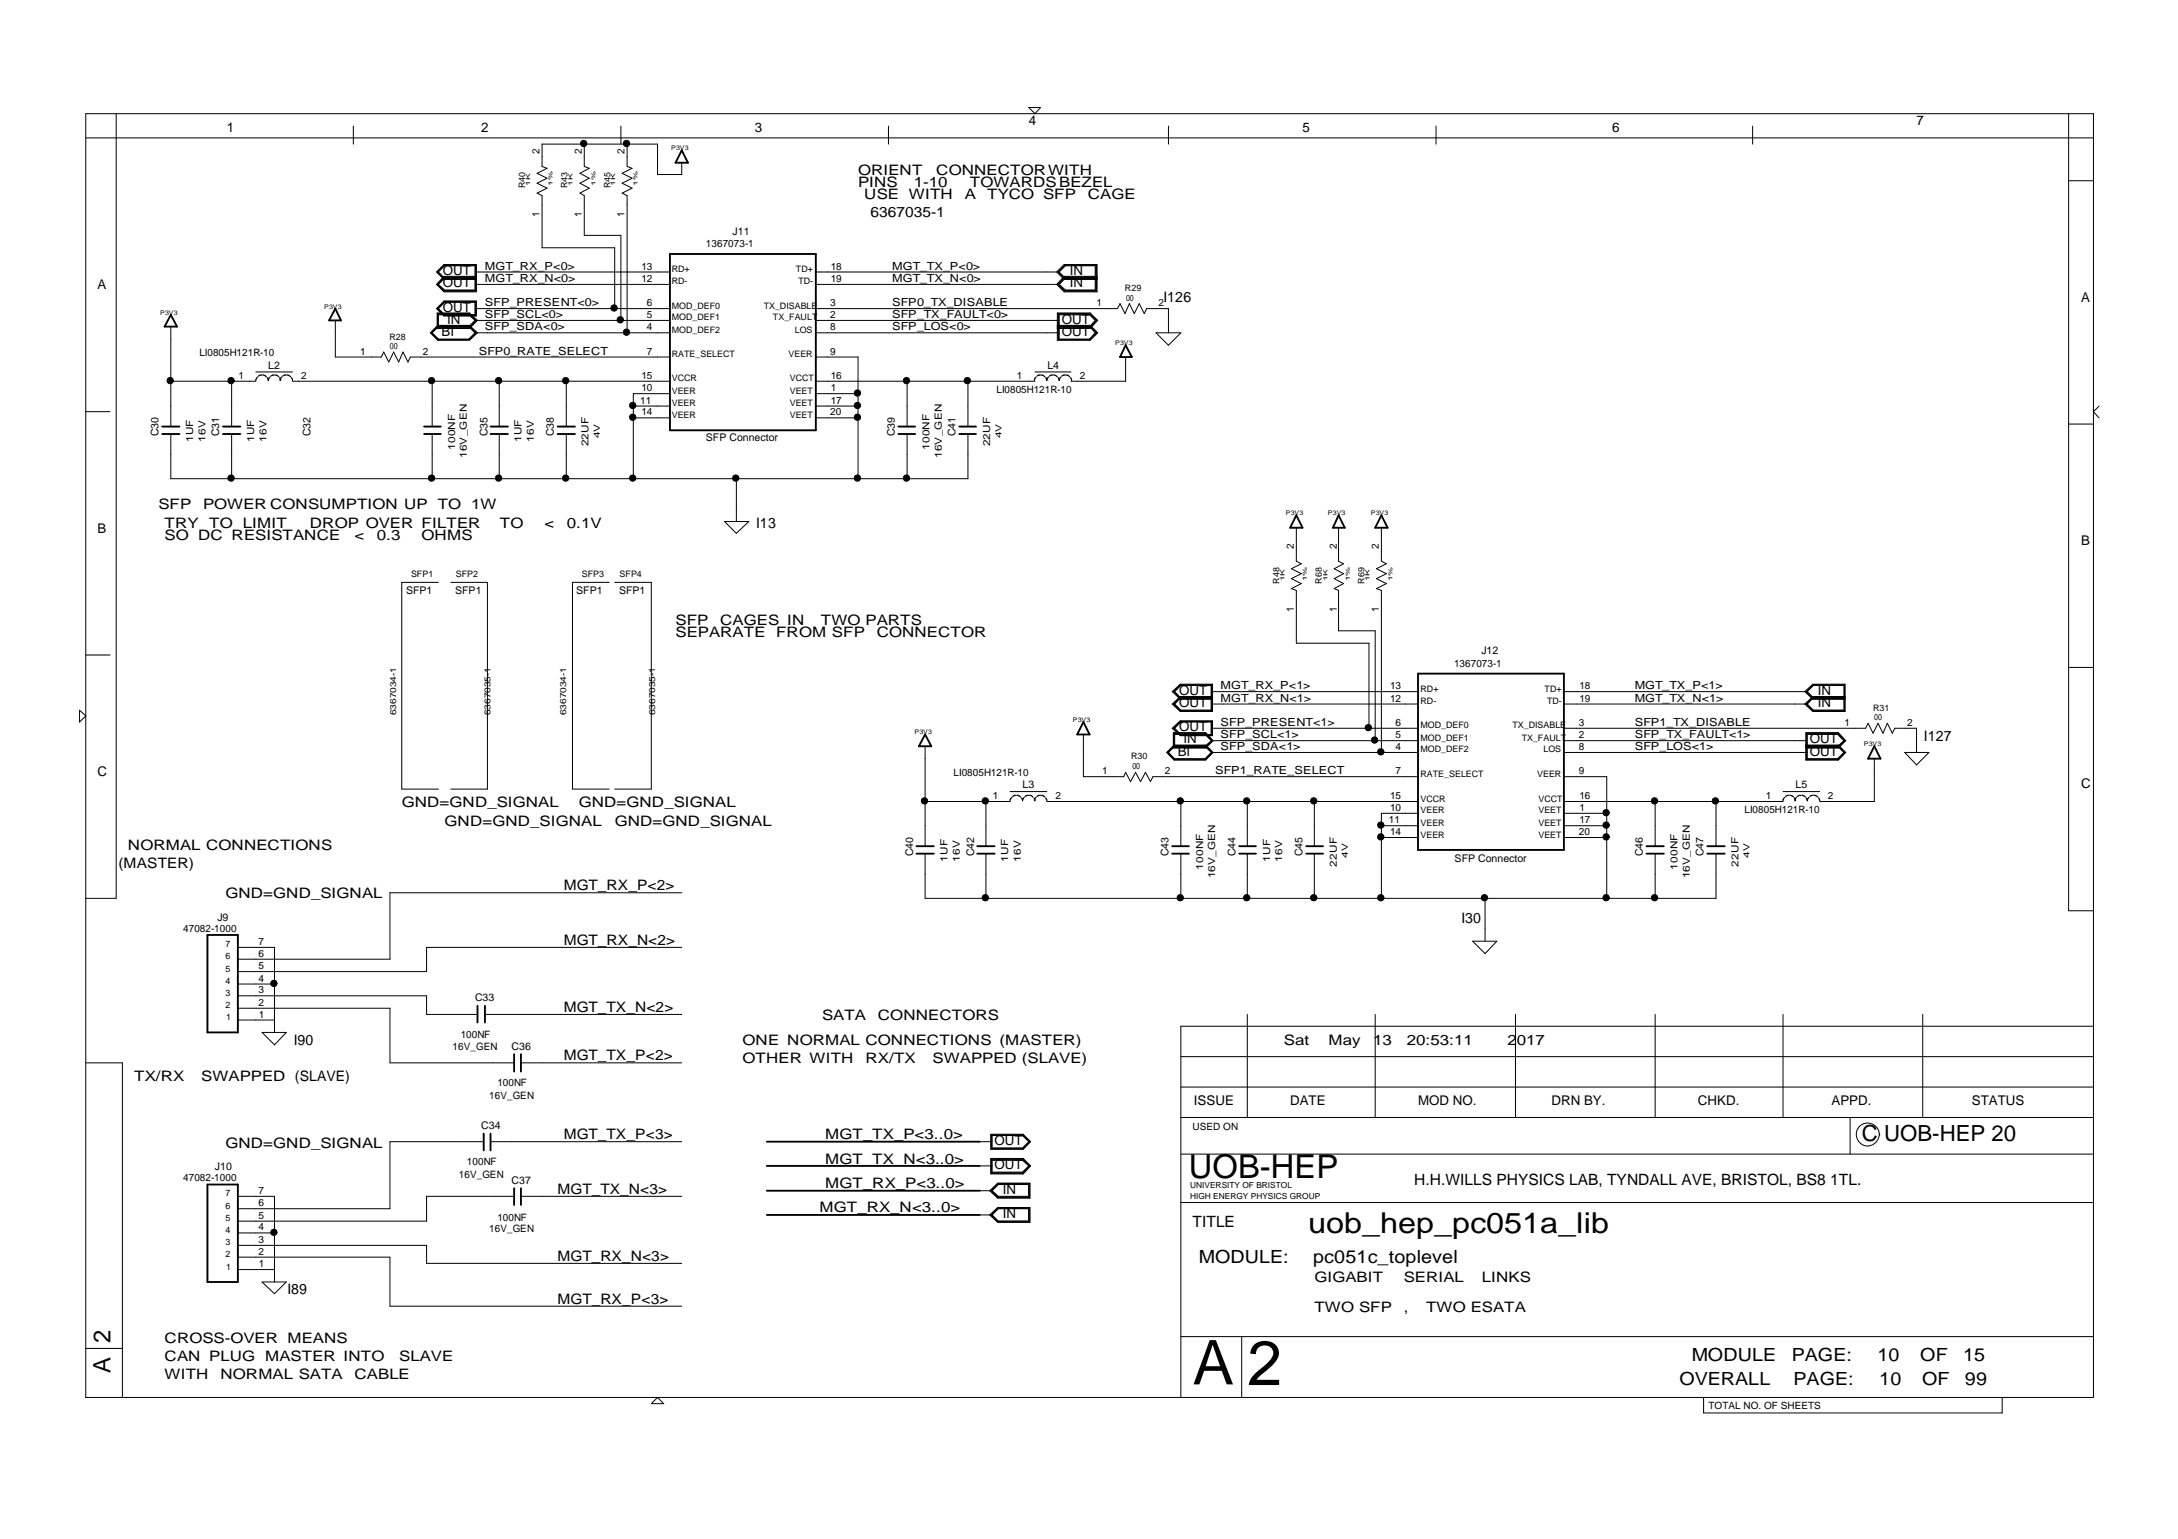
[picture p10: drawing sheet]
<svg xmlns="http://www.w3.org/2000/svg" width="297mm" height="210mm" viewBox="0 0 297 210" stroke-linecap="round" stroke-linejoin="round" font-family="sans-serif">
<defs><g id="words">
<text font-size="8.6" x="170.1" y="188.9">2</text>
<text font-size="8.4" x="162.7" y="188.8">A</text>
<text font-size="4.5" x="162.1" y="160.6">UOB-HEP</text>
<text font-size="3.9" x="178.4" y="168.2">uob_hep_pc051a_lib</text>
<g font-size="3.3">
<text x="15.1" y="183.1" transform="rotate(-90 15.1 183.1)">2</text>
<text x="15.1" y="187.3" transform="rotate(-90 15.1 187.3)">A</text>
</g>
<text font-size="3" x="253.9" y="155.6">C UOB-HEP 20</text>
<g font-size="2.5">
<text x="163.5" y="172.3">MODULE:</text>
<text x="179.1" y="172.3">pc051c_toplevel</text>
<text x="230.7" y="185.6">MODULE</text>
<text x="244.4" y="185.6">PAGE:</text>
<text x="256" y="185.6">10</text>
<text x="261.9" y="185.6">OF</text>
<text x="267.7" y="185.6">15</text>
<text x="229" y="188.9">OVERALL</text>
<text x="244.6" y="188.9">PAGE:</text>
<text x="256.3" y="188.9">10</text>
<text x="262.1" y="188.9">OF</text>
<text x="268" y="188.9">99</text>
</g>
<g font-size="2.1">
<text x="192.9" y="161.6">H.H.WILLS PHYSICS LAB, TYNDALL AVE, BRISTOL, BS8 1TL.</text>
<text x="162.7" y="167.3">TITLE</text>
</g>
<g font-size="2">
<text x="117" y="23.8">ORIENT</text>
<text x="127.7" y="23.8">CONNECTORWITH</text>
<text x="117" y="25.5">PINS</text>
<text x="117.9" y="27.1">USE WITH</text>
<text x="118.7" y="29.6">6367035-1</text>
<text x="124.6" y="25.5">1-10</text>
<text x="131.6" y="27.1">A</text>
<text x="132.3" y="25.5">TOWARDSBEZEL</text>
<text x="134.6" y="27.1">TYCO SFP</text>
<text x="148.3" y="27.1">CAGE</text>
<text x="158.7" y="41.2">I126</text>
<text x="21.6" y="69.4">SFP</text>
<text x="22.4" y="72">TRY</text>
<text x="27.7" y="69.4">POWER CONSUMPTION UP TO 1W</text>
<text x="28.5" y="72">TO LIMIT</text>
<text x="42.3" y="72">DROP OVER FILTER</text>
<text x="68.2" y="72">TO</text>
<text x="74.3" y="72">&lt;</text>
<text x="77.3" y="72">0.1V</text>
<text x="103.1" y="72">I13</text>
<text x="22.4" y="73.6">SO DC RESISTANCE</text>
<text x="48.4" y="73.6">&lt;</text>
<text x="51.4" y="73.6">0.3</text>
<text x="57.5" y="73.6">OHMS</text>
<text x="92.1" y="86.9">SEPARATE</text>
<text x="92.1" y="85.2">SFP</text>
<text x="98.2" y="85.2">CAGES IN</text>
<text x="105.8" y="86.9">FROM SFP</text>
<text x="111.9" y="85.2">TWO PARTS</text>
<text x="119.6" y="86.9">CONNECTOR</text>
<text x="262.4" y="101">I127</text>
<text x="54.8" y="110.1">GND=GND_SIGNAL</text>
<text x="60.6" y="112.6">GND=GND_SIGNAL</text>
<text x="78.9" y="110.1">GND=GND_SIGNAL</text>
<text x="83.8" y="112.6">GND=GND_SIGNAL</text>
<text x="16.2" y="118.4">(MASTER)</text>
<text x="17.5" y="115.9">NORMAL CONNECTIONS</text>
<text x="30.7" y="122.5">GND=GND_SIGNAL</text>
<text x="76.9" y="121.4">MGT_RX_P&lt;2&gt;</text>
<text x="199.3" y="125.9">I30</text>
<text x="76.9" y="128.9">MGT_RX_N&lt;2&gt;</text>
<text x="40.1" y="142.5">I90</text>
<text x="76.9" y="138">MGT_TX_N&lt;2&gt;</text>
<text x="101.3" y="142.5">ONE NORMAL CONNECTIONS (MASTER)</text>
<text x="112.1" y="139.1">SATA</text>
<text x="119.7" y="139.1">CONNECTORS</text>
<text x="175.1" y="142.5">Sat</text>
<text x="181.2" y="142.5">May</text>
<text x="187.3" y="142.5">13</text>
<text x="191.9" y="142.5">20:53:11</text>
<text x="205.6" y="142.5">2017</text>
<text x="18.3" y="147.4">TX/RX</text>
<text x="27.4" y="147.4">SWAPPED (SLAVE)</text>
<text x="76.9" y="144.6">MGT_TX_P&lt;2&gt;</text>
<text x="101.3" y="145">OTHER WITH</text>
<text x="118" y="145">RX/TX</text>
<text x="127.2" y="145">SWAPPED (SLAVE)</text>
<text x="76.9" y="155.4">MGT_TX_P&lt;3&gt;</text>
<text x="112.5" y="155.4">MGT_TX_P&lt;3..0&gt;</text>
<text x="30.7" y="156.6">GND=GND_SIGNAL</text>
<text x="112.5" y="158.8">MGT_TX_N&lt;3..0&gt;</text>
<text x="76" y="162.9">MGT_TX_N&lt;3&gt;</text>
<text x="111.8" y="165.4">MGT_RX_N&lt;3..0&gt;</text>
<text x="112.5" y="162.1">MGT_RX_P&lt;3..0&gt;</text>
<text x="76" y="172">MGT_RX_N&lt;3&gt;</text>
<text x="39.2" y="176.5">I89</text>
<text x="76" y="177.8">MGT_RX_P&lt;3&gt;</text>
<text x="179.3" y="174.8">GIGABIT</text>
<text x="179.3" y="179">TWO SFP</text>
<text x="191.4" y="179">,</text>
<text x="191.4" y="174.8">SERIAL</text>
<text x="194.5" y="179">TWO ESATA</text>
<text x="202.1" y="174.8">LINKS</text>
<text x="22.4" y="183.1">CROSS-OVER MEANS</text>
<text x="22.4" y="185.6">CAN PLUG MASTER INTO</text>
<text x="54.5" y="185.6">SLAVE</text>
<text x="22.4" y="188.1">WITH</text>
<text x="30.1" y="188.1">NORMAL SATA</text>
<text x="48.4" y="188.1">CABLE</text>
</g>
<g font-size="1.8">
<text x="30.9" y="18">1</text>
<text x="65.6" y="18">2</text>
<text x="103" y="18">3</text>
<text x="140.3" y="17.1">4</text>
<text x="177.6" y="18">5</text>
<text x="219.9" y="18">6</text>
<text x="261.4" y="17.1">7</text>
<text x="13.3" y="39.5">A</text>
<text x="60.4" y="39.1">OUT</text>
<text x="60.4" y="37.5">OUT</text>
<text x="145.9" y="39.1">IN</text>
<text x="145.9" y="37.5">IN</text>
<text x="283.8" y="41.2">A</text>
<text x="60.2" y="45.8">BI</text>
<text x="60.4" y="42.5">OUT</text>
<text x="61" y="44.1">IN</text>
<text x="144.8" y="45.8">OUT</text>
<text x="144.8" y="44.1">OUT</text>
<text x="13.3" y="72.7">B</text>
<text x="283.8" y="74.3">B</text>
<text x="160.8" y="94.8">OUT</text>
<text x="247.9" y="94.8">IN</text>
<text x="160.8" y="99.8">OUT</text>
<text x="160.8" y="96.4">OUT</text>
<text x="161.4" y="101.4">IN</text>
<text x="246.8" y="101.4">OUT</text>
<text x="247.9" y="96.4">IN</text>
<text x="13.3" y="105.8">C</text>
<text x="160.6" y="103.1">BI</text>
<text x="246.8" y="103.1">OUT</text>
<text x="283.8" y="107.5">C</text>
<text x="162.8" y="150.7">ISSUE</text>
<text x="175.9" y="150.7">DATE</text>
<text x="193.4" y="150.7">MOD NO.</text>
<text x="211.6" y="150.7">DRN BY.</text>
<text x="231.6" y="150.7">CHKD.</text>
<text x="249.8" y="150.7">APPD.</text>
<text x="268.9" y="150.7">STATUS</text>
<text x="135.6" y="159.4">OUT</text>
<text x="135.6" y="156.1">OUT</text>
<text x="136.7" y="166.1">IN</text>
<text x="136.7" y="162.8">IN</text>
</g>
<g font-size="1.5">
<text x="66.1" y="36.8">MGT_RX_P&lt;0&gt;</text>
<text x="66.1" y="41.8">SFP_PRESENT&lt;0&gt;</text>
<text x="66.1" y="38.5">MGT_RX_N&lt;0&gt;</text>
<text x="121.7" y="36.8">MGT_TX_P&lt;0&gt;</text>
<text x="121.7" y="41.8">SFP0_TX_DISABLE</text>
<text x="121.7" y="38.5">MGT_TX_N&lt;0&gt;</text>
<text x="66.1" y="45.1">SFP_SDA&lt;0&gt;</text>
<text x="66.1" y="43.4">SFP_SCL&lt;0&gt;</text>
<text x="121.7" y="43.4">SFP_TX_FAULT&lt;0&gt;</text>
<text x="121.7" y="45.1">SFP_LOS&lt;0&gt;</text>
<text x="65.3" y="48.4">SFP0_RATE_SELECT</text>
<text x="166.5" y="95.7">MGT_RX_N&lt;1&gt;</text>
<text x="166.5" y="94">MGT_RX_P&lt;1&gt;</text>
<text x="222.9" y="94">MGT_TX_P&lt;1&gt;</text>
<text x="222.9" y="95.7">MGT_TX_N&lt;1&gt;</text>
<text x="166.5" y="99">SFP_PRESENT&lt;1&gt;</text>
<text x="166.5" y="100.7">SFP_SCL&lt;1&gt;</text>
<text x="222.9" y="100.7">SFP_TX_FAULT&lt;1&gt;</text>
<text x="222.9" y="99">SFP1_TX_DISABLE</text>
<text x="165.7" y="105.6">SFP1_RATE_SELECT</text>
<text x="166.5" y="102.3">SFP_SDA&lt;1&gt;</text>
<text x="222.9" y="102.3">SFP_LOS&lt;1&gt;</text>
</g>
<g font-size="1.4">
<text x="73.6" y="21" transform="rotate(-90 73.6 21)">2</text>
<text x="79.3" y="21" transform="rotate(-90 79.3 21)">2</text>
<text x="85.2" y="21" transform="rotate(-90 85.2 21)">2</text>
<text x="73.6" y="29.6" transform="rotate(-90 73.6 29.6)">1</text>
<text x="79.3" y="29.6" transform="rotate(-90 79.3 29.6)">1</text>
<text x="85.2" y="29.6" transform="rotate(-90 85.2 29.6)">1</text>
<text x="96.3" y="33.7">1367073-1</text>
<text x="99.9" y="32">J11</text>
<text x="87.5" y="36.8">13</text>
<text x="87.5" y="38.5">12</text>
<text x="88.2" y="41.8">6</text>
<text x="113.2" y="41.8">3</text>
<text x="113.3" y="36.8">18</text>
<text x="113.3" y="38.5">19</text>
<text x="149.5" y="41.8">1</text>
<text x="158" y="41.8">2</text>
<text x="88.2" y="43.4">5</text>
<text x="88.2" y="45.1">4</text>
<text x="113.2" y="45.1">8</text>
<text x="113.2" y="43.4">2</text>
<text x="27.2" y="48.6">LI0805H121R-10</text>
<text x="32.5" y="51.7">1</text>
<text x="36.6" y="50.3">L2</text>
<text x="41.1" y="51.7">2</text>
<text x="49.1" y="48.4">1</text>
<text x="57.7" y="48.4">2</text>
<text x="87.5" y="53.4">10</text>
<text x="87.5" y="51.7">15</text>
<text x="88.2" y="48.4">7</text>
<text x="113.2" y="48.4">9</text>
<text x="113.3" y="51.7">16</text>
<text x="113.3" y="53.4">1</text>
<text x="135.9" y="53.6">LI0805H121R-10</text>
<text x="138.7" y="51.7">1</text>
<text x="142.8" y="50.3">L4</text>
<text x="147.2" y="51.7">2</text>
<text x="21.6" y="59.5" transform="rotate(-90 21.6 59.5)">C30</text>
<text x="29.9" y="59.5" transform="rotate(-90 29.9 59.5)">C31</text>
<text x="42.3" y="59.5" transform="rotate(-90 42.3 59.5)">C32</text>
<text x="66.5" y="59.5" transform="rotate(-90 66.5 59.5)">C35</text>
<text x="75.5" y="59.5" transform="rotate(-90 75.5 59.5)">C38</text>
<text x="87.3" y="55">11</text>
<text x="87.5" y="56.7">14</text>
<text x="113.2" y="56.7">20</text>
<text x="113.3" y="55">17</text>
<text x="122" y="59.5" transform="rotate(-90 122 59.5)">C39</text>
<text x="130.3" y="59.5" transform="rotate(-90 130.3 59.5)">C41</text>
<text x="96.3" y="60.2">SFP Connector</text>
<text x="176.5" y="74.9" transform="rotate(-90 176.5 74.9)">2</text>
<text x="182.3" y="74.9" transform="rotate(-90 182.3 74.9)">2</text>
<text x="188.1" y="74.9" transform="rotate(-90 188.1 74.9)">2</text>
<text x="55.4" y="81">SFP1</text>
<text x="62.1" y="81">SFP1</text>
<text x="78.6" y="81">SFP1</text>
<text x="84.4" y="81">SFP1</text>
<text x="176.5" y="83.5" transform="rotate(-90 176.5 83.5)">1</text>
<text x="182.3" y="83.5" transform="rotate(-90 182.3 83.5)">1</text>
<text x="188.1" y="83.5" transform="rotate(-90 188.1 83.5)">1</text>
<text x="202" y="89.3">J12</text>
<text x="189.6" y="94">13</text>
<text x="189.6" y="95.7">12</text>
<text x="198.3" y="90.9">1367073-1</text>
<text x="215.4" y="94">18</text>
<text x="215.4" y="95.7">19</text>
<text x="190.3" y="99">6</text>
<text x="190.3" y="100.7">5</text>
<text x="215.3" y="99">3</text>
<text x="215.3" y="100.7">2</text>
<text x="251.6" y="99">1</text>
<text x="260.1" y="99">2</text>
<text x="130.1" y="105.8">LI0805H121R-10</text>
<text x="139.5" y="107.5">L3</text>
<text x="150.3" y="105.6">1</text>
<text x="158.8" y="105.6">2</text>
<text x="190.3" y="102.3">4</text>
<text x="190.3" y="105.6">7</text>
<text x="215.3" y="102.3">8</text>
<text x="215.3" y="105.6">9</text>
<text x="244.9" y="107.5">L5</text>
<text x="135.4" y="109">1</text>
<text x="143.9" y="109">2</text>
<text x="189.4" y="112.3">11</text>
<text x="189.6" y="109">15</text>
<text x="189.6" y="110.6">10</text>
<text x="189.6" y="113.9">14</text>
<text x="215.3" y="113.9">20</text>
<text x="215.4" y="109">16</text>
<text x="215.4" y="110.6">1</text>
<text x="215.4" y="112.3">17</text>
<text x="237.9" y="110.8">LI0805H121R-10</text>
<text x="240.8" y="109">1</text>
<text x="249.3" y="109">2</text>
<text x="124.6" y="116.8" transform="rotate(-90 124.6 116.8)">C40</text>
<text x="132.9" y="116.8" transform="rotate(-90 132.9 116.8)">C42</text>
<text x="159.4" y="116.8" transform="rotate(-90 159.4 116.8)">C43</text>
<text x="168.5" y="116.8" transform="rotate(-90 168.5 116.8)">C44</text>
<text x="177.6" y="116.8" transform="rotate(-90 177.6 116.8)">C45</text>
<text x="198.4" y="117.5">SFP Connector</text>
<text x="224" y="116.8" transform="rotate(-90 224 116.8)">C46</text>
<text x="232.3" y="116.8" transform="rotate(-90 232.3 116.8)">C47</text>
<text x="29.6" y="125.7">J9</text>
<text x="25" y="127.1">47082-1000</text>
<text x="35.2" y="130.5">6</text>
<text x="35.2" y="128.9">7</text>
<text x="35.2" y="137.2">2</text>
<text x="35.2" y="135.5">3</text>
<text x="35.2" y="133.9">4</text>
<text x="35.2" y="132.2">5</text>
<text x="64.8" y="136.6">C33</text>
<text x="35.3" y="138.8">1</text>
<text x="61.7" y="143.2">16V_GEN</text>
<text x="62.8" y="141.6">100NF</text>
<text x="69.8" y="143.2">C36</text>
<text x="66.7" y="149.9">16V_GEN</text>
<text x="67.8" y="148.2">100NF</text>
<text x="65.6" y="154">C34</text>
<text x="162.7" y="154.1">USED ON</text>
<text x="25" y="161.1">47082-1000</text>
<text x="29.3" y="159.6">J10</text>
<text x="62.6" y="160.6">16V_GEN</text>
<text x="63.7" y="158.9">100NF</text>
<text x="69.8" y="161.5">C37</text>
<text x="35.2" y="167.8">4</text>
<text x="35.2" y="166.2">5</text>
<text x="35.2" y="164.5">6</text>
<text x="35.2" y="162.9">7</text>
<text x="67.8" y="166.5">100NF</text>
<text x="35.2" y="171.2">2</text>
<text x="35.2" y="169.5">3</text>
<text x="35.3" y="172.8">1</text>
<text x="66.7" y="168.1">16V_GEN</text>
<text x="233" y="192.1">TOTAL NO. OF SHEETS</text>
</g>
<g font-size="1.3">
<text x="26.3" y="60.3" transform="rotate(-90 26.3 60.3)">1UF</text>
<text x="28" y="60.3" transform="rotate(-90 28 60.3)">16V</text>
<text x="34.6" y="60.3" transform="rotate(-90 34.6 60.3)">1UF</text>
<text x="36.3" y="60.3" transform="rotate(-90 36.3 60.3)">16V</text>
<text x="62.1" y="61.4" transform="rotate(-90 62.1 61.4)">100NF</text>
<text x="63.7" y="62.5" transform="rotate(-90 63.7 62.5)">16V_GEN</text>
<text x="71.1" y="60.3" transform="rotate(-90 71.1 60.3)">1UF</text>
<text x="72.8" y="60.3" transform="rotate(-90 72.8 60.3)">16V</text>
<text x="80.3" y="60.9" transform="rotate(-90 80.3 60.9)">22UF</text>
<text x="126.8" y="61.4" transform="rotate(-90 126.8 61.4)">100NF</text>
<text x="128.5" y="62.5" transform="rotate(-90 128.5 62.5)">16V_GEN</text>
<text x="135.1" y="60.9" transform="rotate(-90 135.1 60.9)">22UF</text>
<text x="129.2" y="117.5" transform="rotate(-90 129.2 117.5)">1UF</text>
<text x="130.9" y="117.5" transform="rotate(-90 130.9 117.5)">16V</text>
<text x="137.5" y="117.5" transform="rotate(-90 137.5 117.5)">1UF</text>
<text x="139.2" y="117.5" transform="rotate(-90 139.2 117.5)">16V</text>
<text x="164.1" y="118.6" transform="rotate(-90 164.1 118.6)">100NF</text>
<text x="165.7" y="119.8" transform="rotate(-90 165.7 119.8)">16V_GEN</text>
<text x="173.2" y="117.5" transform="rotate(-90 173.2 117.5)">1UF</text>
<text x="174.8" y="117.5" transform="rotate(-90 174.8 117.5)">16V</text>
<text x="182.3" y="118.2" transform="rotate(-90 182.3 118.2)">22UF</text>
<text x="228.8" y="118.6" transform="rotate(-90 228.8 118.6)">100NF</text>
<text x="230.5" y="119.8" transform="rotate(-90 230.5 119.8)">16V_GEN</text>
<text x="237.1" y="118.2" transform="rotate(-90 237.1 118.2)">22UF</text>
</g>
<g font-size="1.2">
<text x="71.6" y="25.7" transform="rotate(-90 71.6 25.7)">R40</text>
<text x="77.4" y="25.7" transform="rotate(-90 77.4 25.7)">R43</text>
<text x="83.2" y="25.7" transform="rotate(-90 83.2 25.7)">R45</text>
<text x="91.6" y="37.1">RD+</text>
<text x="91.6" y="38.8">RD-</text>
<text x="108.6" y="37.1">TD+</text>
<text x="108.9" y="38.8">TD-</text>
<text x="153.4" y="39.7">R29</text>
<text x="153.6" y="41">00</text>
<text x="53.1" y="46.3">R28</text>
<text x="53.2" y="47.6">00</text>
<text x="91.6" y="43.7">MOD_DEF1</text>
<text x="91.6" y="45.4">MOD_DEF2</text>
<text x="91.6" y="42.1">MOD_DEF0</text>
<text x="104.2" y="42.1">TX_DISABLE</text>
<text x="105.4" y="43.7">TX_FAULT</text>
<text x="108.4" y="45.4">LOS</text>
<text x="91.6" y="53.7">VEER</text>
<text x="91.6" y="52">VCCR</text>
<text x="91.6" y="48.7">RATE_SELECT</text>
<text x="107.5" y="48.7">VEER</text>
<text x="107.7" y="53.7">VEET</text>
<text x="107.7" y="52">VCCT</text>
<text x="81.8" y="59.8" transform="rotate(-90 81.8 59.8)">4V</text>
<text x="91.6" y="57">VEER</text>
<text x="91.6" y="55.4">VEER</text>
<text x="107.7" y="55.4">VEET</text>
<text x="107.7" y="57">VEET</text>
<text x="136.6" y="59.8" transform="rotate(-90 136.6 59.8)">4V</text>
<text x="56.1" y="78.8">SFP1</text>
<text x="62.2" y="78.8">SFP2</text>
<text x="79.3" y="78.8">SFP3</text>
<text x="84.5" y="78.8">SFP4</text>
<text x="174.5" y="79.6" transform="rotate(-90 174.5 79.6)">R48</text>
<text x="180.3" y="79.6" transform="rotate(-90 180.3 79.6)">R68</text>
<text x="186.1" y="79.6" transform="rotate(-90 186.1 79.6)">R69</text>
<text x="193.7" y="94.3">RD+</text>
<text x="210.7" y="94.3">TD+</text>
<text x="54" y="97.5" transform="rotate(-90 54 97.5)">6367034-1</text>
<text x="66.9" y="97.5" transform="rotate(-90 66.9 97.5)">6367035-1</text>
<text x="77.2" y="97.5" transform="rotate(-90 77.2 97.5)">6367034-1</text>
<text x="89.3" y="97.5" transform="rotate(-90 89.3 97.5)">6367035-1</text>
<text x="193.7" y="96">RD-</text>
<text x="193.7" y="101">MOD_DEF1</text>
<text x="193.7" y="99.3">MOD_DEF0</text>
<text x="206.3" y="99.3">TX_DISABLE</text>
<text x="207.5" y="101">TX_FAULT</text>
<text x="211" y="96">TD-</text>
<text x="255.5" y="97">R31</text>
<text x="255.6" y="98.2">00</text>
<text x="154.3" y="103.6">R30</text>
<text x="154.4" y="104.8">00</text>
<text x="193.7" y="102.6">MOD_DEF2</text>
<text x="193.7" y="105.9">RATE_SELECT</text>
<text x="209.6" y="105.9">VEER</text>
<text x="210.5" y="102.6">LOS</text>
<text x="193.7" y="110.9">VEER</text>
<text x="193.7" y="109.3">VCCR</text>
<text x="193.7" y="112.6">VEER</text>
<text x="209.8" y="112.6">VEET</text>
<text x="209.8" y="110.9">VEET</text>
<text x="209.8" y="109.3">VCCT</text>
<text x="183.8" y="117" transform="rotate(-90 183.8 117)">4V</text>
<text x="193.7" y="114.2">VEER</text>
<text x="209.8" y="114.2">VEET</text>
<text x="238.6" y="117" transform="rotate(-90 238.6 117)">4V</text>
<text x="30.7" y="129.2">7</text>
<text x="30.7" y="130.8">6</text>
<text x="30.7" y="132.5">5</text>
<text x="30.7" y="135.8">3</text>
<text x="30.7" y="137.5">2</text>
<text x="30.7" y="134.2">4</text>
<text x="30.8" y="139.1">1</text>
<text x="30.7" y="163.2">7</text>
<text x="30.7" y="166.6">5</text>
<text x="30.7" y="164.9">6</text>
<text x="30.7" y="169.9">3</text>
<text x="30.7" y="171.5">2</text>
<text x="30.7" y="168.2">4</text>
<text x="30.8" y="173.2">1</text>
</g>
<g font-size="1.1">
<text x="162.3" y="162.1">UNIVERSITY OF BRISTOL</text>
<text x="162.3" y="163.5">HIGH ENERGY PHYSICS GROUP</text>
</g>
<g font-size=".9">
<text x="91.5" y="20.5">P3V3</text>
<text x="21.9" y="42.9">P3V3</text>
<text x="44.2" y="42.1">P3V3</text>
<text x="152.1" y="47.1">P3V3</text>
<text x="175.4" y="70.3">P3V3</text>
<text x="181.1" y="70.3">P3V3</text>
<text x="187" y="70.3">P3V3</text>
<text x="124.7" y="100.2">P3V3</text>
<text x="146.3" y="98.5">P3V3</text>
<text x="254.2" y="101.8">P3V3</text>
</g>
<g font-size=".8">
<text x="72.3" y="25.3" transform="rotate(-90 72.3 25.3)">1K</text>
<text x="75.4" y="25.3" transform="rotate(-90 75.4 25.3)">1%</text>
<text x="78.1" y="25.3" transform="rotate(-90 78.1 25.3)">1K</text>
<text x="81.2" y="25.3" transform="rotate(-90 81.2 25.3)">1%</text>
<text x="83.9" y="25.3" transform="rotate(-90 83.9 25.3)">1K</text>
<text x="87" y="25.3" transform="rotate(-90 87 25.3)">1%</text>
<text x="175.2" y="79.3" transform="rotate(-90 175.2 79.3)">1K</text>
<text x="178.2" y="79.3" transform="rotate(-90 178.2 79.3)">1%</text>
<text x="181" y="79.3" transform="rotate(-90 181 79.3)">1K</text>
<text x="184.1" y="79.3" transform="rotate(-90 184.1 79.3)">1%</text>
<text x="186.8" y="79.3" transform="rotate(-90 186.8 79.3)">1K</text>
<text x="189.9" y="79.3" transform="rotate(-90 189.9 79.3)">1%</text>
</g>
</g></defs>
<g fill="none" stroke="#000" stroke-width=".25">
<path d="M91.4 34.6h19.9v24.1h-19.9zM93 20.5l.8 1.7h-1.7zM22.1 59.2h2.4M22.1 58.2h2.4M23.3 42.9l.8 1.6h-1.7zM30.4 59.2h2.4M30.4 58.2h2.4M45.7 42.1l.8 1.6h-1.6zM57.8 59.2h2.3M57.8 58.2h2.3M66.9 59.2h2.4M66.9 58.2h2.4"/>
<path d="M76 59.2h2.4M76 58.2h2.4M122.5 59.2h2.3M122.5 58.2h2.3M130.8 59.2h2.3M130.8 58.2h2.3M153.5 47.1l.9 1.6h-1.6zM176.8 70.3l.8 1.7h-1.7zM182.6 70.3l.8 1.7h-1.6zM188.4 70.3l.8 1.7h-1.7zM147.8 98.5l.8 1.7h-1.7zM193.4 91.9h19.9v24h-19.9z"/>
<path d="M125 116.4h2.4M125 115.4h2.4M126.2 100.2l.8 1.6h-1.7zM133.3 116.4h2.3M133.3 115.4h2.3M159.9 116.4h2.2M159.9 115.4h2.2M169 116.4h2.3M169 115.4h2.3M178.2 116.4h2.2M178.2 115.4h2.2M224.5 116.4h2.4"/>
<path d="M224.5 115.4h2.4M232.8 116.4h2.4M232.8 115.4h2.4M255.6 101.8l.9 1.7h-1.7zM28.3 127.5h4.1v13.3h-4.1zM65.1 137.2v2.3M66.1 137.2v2.3M66 154.6v2.3M66.9 154.6v2.3M70.1 143.8v2.3M71 143.8v2.3M104.6 155.7h29"/>
<path d="M104.6 159h29M28.3 161.6h4.1v13.2h-4.1zM70.1 162.1v2.3M71 162.1v2.3M104.6 162.4h29M104.6 165.7h29"/>
</g>
<g fill="none" stroke="#000" stroke-width=".14">
<path d="M11.7 15.5h273.8v175.1h-273.8zM11.7 18.8h273.8M15.8 15.5v107h-4.1M48.2 17.2v2.5M79.7 19.7v3l.7 .3-1.3 .6 1.3 .7-1.3 .7 1.3 .7-1.3 .6 .6 .4v5.4h5v11.6M84.7 17.2v2.5M85.5 19.7v3l.7 .3-1.4 .6 1.4 .7-1.4 .7 1.4 .7-1.4 .6 .7 .4v18.7M121.2 17.2v2.5M140.3 14.7h1.6l-.7 .8zM159.4 17.2v2.5M195.8 17.2v2.5M239 17.2v2.5"/>
<path d="M282.1 15.5v108.7h3.4M59.8 37.1l.8-.9h4.2v3.4h-4.2l-.8-.8 .8-.9zM60.6 37.9h4.2M60.6 36.2l-.9 .9 .9 .9M64.8 37.1h26.6M64.8 38.8h26.6M64.9 36.2v3.4h-4.3l-.9-.8 .9-.9h4.3M65 37.7h-4.5l-1 1.1 1 1h4.5v-3.7h-4.5l-1 1 1 1h4.5M65 36.2h-4.5l-.9 .9 .9 .9h4.5M65 37.8h-4.5l-.9 1 .9 .9h4.5M93 22.2v1.6h-3.3v-4.1h-15.8v3l.7 .3-1.4 .6 1.4 .7-1.4 .7 1.4 .7-1.4 .6 .7 .4v7.1h9.9v8.3M111.3 37.1h33.2"/>
<path d="M111.3 38.8h33.2M144.5 37.1l.8-.9h4.1v3.4h-4.1l-.8-.8M144.5 37.1l.8 .8M145.2 36.2h4.3v3.5h-4.3l-1-.9 1-1h4.3M145.2 38h4.3M145.2 36.2l-.8 .9 .8 .9M145.2 36.2l-1 .9 1 .9M145.3 37.9h4.1M145.3 37.9l-.8 .9M149.4 36.2v3.4h-4.2l-.8-.8 .8-.9h4.2M149.6 37.7h-4.5l-1 1.1 1 1h4.5v-3.7h-4.5l-1 1 1 1h4.5M282.1 24.7h3.4"/>
<path d="M11.7 56.1h3.3M23.3 52h11.6M23.3 59.2v6.1h108.7v-6.1M23.3 44.5v13.7M31.6 52v6.2M31.6 59.2v6.1M34.9 50.7h5M35.1 51.4l-.2 .3v.2M35.7 51.2h-.2l-.3 .1M35.8 51.2h.4l.1 .2M36.4 51.5l.2 .2M36.6 51.7v.2"/>
<path d="M36.8 51.4l-.2 .3M37.4 51.2h-.2l-.3 .1M37.5 51.2h.4l.1 .2M38.1 51.5l.2 .4M38.5 51.4l-.3 .3v.2M39 51.2h-.2l-.3 .1M39.1 51.2h.4l.1 .2M39.7 51.5l.2 .4M39.9 52h51.5M45.7 43.7v5h6.3l.3-.7 .7 1.4 .7-1.4 .7 1.4 .6-1.4 .6 1.4 .4-.7h35.4M58.9 52v6.2M58.9 59.2v6.1"/>
<path d="M59.6 42.7h4.4l1.1 1-1.1 1.1h-4.4zM59.7 42.9h4.3l.9 .8-.9 .9h-4.3M59.7 42.8h4.3l1 .9-1 1h-4.3zM59.7 44.4h4.3l1.1 1-1.1 1h-4.3l-1-1zM59.8 44.5h4.1M59.8 44.5l-.9 .9 .9 .8h4.1l.9-.8M59.8 44.5l-.9 .9 .9 .9M60.5 41.1h4.5v2h-4.5l-1-1zM60.5 41.1l-.9 1 .9 .9h4.5M63.9 44.5l.9 .9M63.9 42.9l.9 .8M64 44.5h-4.3l-.9 .9 .9 .9h4.3"/>
<path d="M64 44.5l1 .9-1 .9M64 44.5l.9 .9-.9 .9M64.8 43.7h26.6M64.8 45.4h26.6M64.8 42.1h26.6M64.8 42.9v-1.7h-4.2l-.8 .9 .8 .8-.9-.8 .9-.9h4.3v1.7h-5.1v1.6M64.8 43.7l-.9 .8M68.1 52v6.2M68.1 59.2v6.1M77.2 52v6.2M77.2 59.2v6.1M86.4 55.4h5"/>
<path d="M86.4 57h5M91.4 53.7h-5v11.6M111.3 43.7h33.2M111.3 45.4h33.2M111.3 42.1h41.1l.4-.7 .6 1.4 .6-1.4 .7 1.4 .7-1.4 .7 1.4 .3-.7h3v3.3M111.3 48.7h5.7v16.6M111.3 53.7h5.7M111.3 52h29.9M111.3 55.4h5.7M111.3 57h5.7M123.7 52v6.2M123.7 59.2v6.1"/>
<path d="M132 52v6.2M141.2 50.7h4.9M141.3 51.4l-.1 .2-.1 .3M141.9 51.2h-.2l-.3 .1M142 51.2h.2l.3 .2M142.6 51.5l.2 .2M142.8 51.7v.2M143 51.4l-.2 .3M143.6 51.2h-.2l-.3 .1M143.7 51.2h.3l.2 .2M144.2 44.4h4.5l1 1-1 1h-4.5v-3.7h4.5l1 1-1 1.1h-4.5M144.3 51.5l.2 .2"/>
<path d="M144.3 44.7h4.3l1-1-1-.9h-4.3v3.5h4.3M144.3 44.5h4.3M144.4 44.6h4.2l.9-.9-.9-.8h-4.2v3.4M144.5 42.9h4.1l.8 .8-.8 .8 .8 .9-.8 .8h-4.1zM144.5 51.7v.2M144.5 44.5h4.1M144.7 51.4l-.2 .3M145.3 51.2h-.3l-.2 .1M145.4 51.2h.2l.3 .2M146 51.5l.1 .4M148.6 44.5l1 .9-1 .9M148.6 44.5l.9 .9-.9 .9"/>
<path d="M153.5 48.7v3.3h-7.4M157.7 45.4h3.3l-1.6 1.7zM282.1 57.8h3.4M286.3 55.4l-.8 .7 .8 .9M59.8 79.4h-5v28.2h5M61.5 79.4h5v28.2h-5M83.1 79.4h-5v28.2h5M83.8 79.4h5v28.2h-5M98.8 71.1h3.3l-1.7 1.6zM100.4 65.3v5.8M176.8 72v4.6l.7 .3-1.4 .7 1.4 .6-1.4 .7 1.4 .7-1.4 .7 .7 .2v7.2h9.9v11.6M182.6 72v4.6l.6 .3-1.2 .7 1.2 .6-1.2 .7 1.2 .7-1.2 .7 .6 .2v5.5h4.9v15"/>
<path d="M188.4 72v4.6l.7 .3-1.4 .7 1.4 .6-1.4 .7 1.4 .7-1.4 .7 .7 .2v22.1M10.8 96.9l.9 .7-.9 .9zM11.7 89.3h3.3M159.9 99.3l1.1-1h4.4v2h-4.4zM160 99.9h4.4l1.1 1.1-1.1 1h-4.4zM161 95l-1.1 1 1.1 1h4.4v-3.7h-4.4l-1.1 1 1.1 1M161 95.3h4.4M161 95l-1 1 1 1h4.3v-3.6h-4.3l-1 .9 1 1M161 98.4h4.3v1.9h-4.3M161 95h4.4M161 98.4l-1 .9 1 1M161 98.4l-.9 .9 .9 1"/>
<path d="M161 95.2h4.2M161 93.5l-.8 .8 .8 .9M161 95.2l-.8 .8 .8 .9M165.2 95.1h-4.2l-.9 .9 .9 .9h4.2v-3.4h-4.2l-.9 .8 .9 1h4.2M165.2 98.4v1.9M165.2 94.3h28.2M165.2 96h28.2M165.2 98.5h-4.2l-.8 .8 .8 .9M165.2 99.3h28.2M213.3 94.3h33.2M213.3 96h33.2M213.3 99.3h41.1l.4-.7 .7 1.4 .6-1.4 .7 1.4 .6-1.4 .7 1.4 .3-.7h3v3.3"/>
<path d="M246.5 94.3l.8 .9M246.5 96l.8 .9M247.2 95.3h4.4M247.2 95l-1.1 1 1.1 1h4.4v-3.7h-4.4l-1.1 1 1.1 1M247.2 95l-.9 1 .9 1h4.4v-3.6h-4.4l-.9 .9 .9 1M247.2 95h4.4M247.3 95.2h4.2M247.3 93.5l-.8 .8M247.3 95.2l-.8 .8M251.5 93.5v3.4M251.6 93.5h-4.4l-.8 .8 .8 1h4.4M251.6 95.1h-4.4l-.8 .9 .8 .9h4.4"/>
<path d="M282.1 91h3.4M126.2 109.3h11.6M126.2 116.4v6.1h107.8v-6.1M126.2 101.8v13.6M134.5 109.3v6.1M134.5 116.4v6.1M137.8 108h5M138 108.7l-.2 .4v.1M138.6 108.5h-.2l-.3 .1M138.7 108.5l.3 .1 .2 .1M139.3 108.8l.2 .3M139.5 109.1v.1"/>
<path d="M139.7 108.7l-.2 .4M140.3 108.5h-.2l-.3 .1M140.4 108.5l.3 .1 .2 .1M141 108.8l.2 .4M141.3 108.7l-.1 .2-.1 .3M141.9 108.5h-.2l-.3 .1M142 108.5l.3 .1 .2 .1M142.6 108.8l.2 .4M142.8 109.3h50.6M147.8 100.2v5.7h5.5l.2-.6 .7 1.3 .7-1.3 .6 1.3 .7-1.3 .7 1.3 .3-.7h36.2M159.3 102.6l.8-.8h4.3l.9 .8-.9 1h-4.3zM160 100h4.4l1 1-1 1h-4.4"/>
<path d="M160.1 103.6l-.9-1 .9-.9h4.3l1 .9-1 1M160.1 103.6h4.3M160.1 103.6l-1-1 1-1h4.3l1.1 1-1.1 1M160.1 100.1h4.3l.9 .9-.9 .9h-4.3zM161 109.3v6.1M161 116.4v6.1M164.4 101.8l.8 .8M164.4 100.2l.8 .8M165.2 102.6h28.2M165.2 100.2h-5v1.6l-.8 .8 .8 .9h4.2l.8-.9M165.2 101h28.2M165.2 101l-.8 .8"/>
<path d="M170.1 109.3v6.1M170.1 116.4v6.1M179.3 109.3v6.1M179.3 116.4v6.1M188.4 112.6h5M188.4 114.2h5M193.4 110.9h-5v11.6M213.3 102.6h33.2M213.3 101h33.2M213.3 105.9h5.8v16.6M213.3 109.3h29.9M213.3 110.9h5.8"/>
<path d="M213.3 112.6h5.8M213.3 114.2h5.8M225.7 109.3v6.1M225.7 116.4v6.1M234 109.3v6.1M243.2 108h5M243.4 108.7l-.1 .2-.1 .3M244 108.5h-.2l-.3 .1M244.1 108.5h.2l.3 .2M244.7 108.8l.2 .4M245 108.7l-.1 .2-.1 .3M245.6 108.5h-.2l-.3 .1"/>
<path d="M245.7 108.5h.2l.3 .2M246.3 108.8l.2 .3M246.3 101.7h4.4l.9 .9-.9 1M246.3 102h4.4l1-1-1-1.1h-4.4v3.7h4.4M246.3 101.6h4.4l1 1-1 1M246.3 100h4.4l.9 1-.9 1h-4.4M246.4 101.8h4.2M246.5 100.2h4.1l.9 .8-.9 .8 .9 .8-.9 .9h-4.1zM246.5 109.1v.1M246.7 108.7l-.2 .4M247.3 108.5h-.2l-.3 .1M247.4 108.5l.3 .1 .2 .1"/>
<path d="M248 108.8l.2 .4M250.6 101.8l1 .8-1 1h-4.2v-3.5h4.2l1 .9-1 .9h-4.2M255.6 103.5v5.8h-7.4M259.8 102.6h3.3l-1.7 1.7zM32.4 135.8h25.8v2.6h6.9M32.4 137.5h20.8v7.5h16.9M32.4 129.2h5v11.6M32.4 134.2h5M32.4 139.1h5M66.1 138.4h26.9M93 129.2h-34.8v3.3h-25.8M93 121.8h-39.8v9h-20.8"/>
<path d="M170.1 138.4v14M187.5 138.4v14M200.8 128.4h3.3l-1.6 1.7zM202.5 122.5v5.9M206.7 138.4v14M225.7 138.4v14M243.2 138.4v14M262.2 138.4v14M285.5 140h-124.5v50.6M11.7 145h5v45.6M35.7 140.8h3.3l-1.6 1.7zM66 155.7h-12.8v9.2h-20.8"/>
<path d="M66.9 155.7h26.1M71 145h22M133.6 155.7h1.7M133.6 159h1.7M135.1 154.7h4.4l1.1 1-1.1 1h-4.4zM135.1 158h4.4l1.1 1-1.1 1.1h-4.4zM135.1 154.8h4.4l1 .9-1 1M135.1 158.1h4.4l1 .9-1 1h-4.4M135.2 154.9h4.3l.9 .8-.9 .9h-4.3zM135.2 158.2h4.3l.9 .8-.9 .9h-4.3zM135.3 154.9v1.7h4.2l.8-.9-.8-.8M135.3 158.3h4.2l.8 .7-.8 .9h-4.2z"/>
<path d="M161 148.3h124.5M161 144.1h124.5M161 157.4h124.5M161 152.4h124.5M252.3 152.4v5M256.3 154.7a1.56 1.56 0 0 1-2.2 1.5 1.56 1.56 0 0 1-.4-2.6 1.56 1.56 0 0 1 2.5 .6l.2 .6M32.4 163.2h5v11.6M32.4 168.2h5M32.4 169.9h25.8v2.4h34.8M32.4 171.5h20.8v6.7h39.8M32.4 173.2h5M35.7 174.8h3.3l-1.6 1.7z"/>
<path d="M70.1 163.2h-11.9v3.4h-25.8M71 163.2h22M133.6 162.4h1.7M133.6 165.7h1.7M135 162.4l1.1-1h4.4v2h-4.4zM135 165.7l1.1-1h4.4v2h-4.4zM135.3 162.4l.9 .8h4.1M135.3 165.7l.9 .9M136.1 164.8l-.9 .9 .9 .9h4.2v-1.8M136.1 161.5h4.2v1.7h-4.2l-.9-.8zM136.1 161.4l-1 1 1 .9h4.3v-1.9M136.1 164.8h4.3v1.8h-4.3l-1-.9z"/>
<path d="M140.3 164.9h-4.1l-.9 .8M140.3 161.6h-4.1l-.9 .8M161 164h124.5M11.7 183.9h5M88.8 191.4l.9-.8 .8 .8zM161 182.3h124.5M169.3 182.3v8.3M232.3 190.6v2.1h40.8v-2.1"/>
<circle cx="79.6" cy="19.6" r=".43"/>
<circle cx="85.4" cy="19.6" r=".43"/>
<circle cx="23.2" cy="51.9" r=".43"/>
<circle cx="31.5" cy="51.9" r=".43"/>
<circle cx="58.9" cy="51.9" r=".43"/>
<circle cx="68" cy="51.9" r=".43"/>
<circle cx="77.1" cy="51.9" r=".43"/>
<circle cx="83.7" cy="42" r=".43"/>
<circle cx="84.6" cy="43.6" r=".43"/>
<circle cx="85.4" cy="45.3" r=".43"/>
<circle cx="86.3" cy="55.3" r=".43"/>
<circle cx="86.3" cy="56.9" r=".43"/>
<circle cx="116.9" cy="56.9" r=".43"/>
<circle cx="116.9" cy="55.3" r=".43"/>
<circle cx="116.9" cy="53.6" r=".43"/>
<circle cx="123.6" cy="51.9" r=".43"/>
<circle cx="131.9" cy="51.9" r=".43"/>
<circle cx="31.5" cy="65.2" r=".43"/>
<circle cx="58.9" cy="65.2" r=".43"/>
<circle cx="68" cy="65.2" r=".43"/>
<circle cx="77.1" cy="65.2" r=".43"/>
<circle cx="86.3" cy="65.2" r=".43"/>
<circle cx="100.3" cy="65.2" r=".43"/>
<circle cx="116.9" cy="65.2" r=".43"/>
<circle cx="123.6" cy="65.2" r=".43"/>
<circle cx="186.6" cy="99.2" r=".43"/>
<circle cx="126.1" cy="109.2" r=".43"/>
<circle cx="134.4" cy="109.2" r=".43"/>
<circle cx="161" cy="109.2" r=".43"/>
<circle cx="170" cy="109.2" r=".43"/>
<circle cx="179.2" cy="109.2" r=".43"/>
<circle cx="187.5" cy="100.9" r=".43"/>
<circle cx="188.3" cy="114.1" r=".43"/>
<circle cx="188.3" cy="102.5" r=".43"/>
<circle cx="188.3" cy="112.5" r=".43"/>
<circle cx="219" cy="110.8" r=".43"/>
<circle cx="219" cy="112.5" r=".43"/>
<circle cx="219" cy="114.1" r=".43"/>
<circle cx="225.6" cy="109.2" r=".43"/>
<circle cx="233.9" cy="109.2" r=".43"/>
<circle cx="37.3" cy="134.1" r=".43"/>
<circle cx="134.4" cy="122.4" r=".43"/>
<circle cx="161" cy="122.4" r=".43"/>
<circle cx="170" cy="122.4" r=".43"/>
<circle cx="179.2" cy="122.4" r=".43"/>
<circle cx="188.3" cy="122.4" r=".43"/>
<circle cx="202.4" cy="122.4" r=".43"/>
<circle cx="219" cy="122.4" r=".43"/>
<circle cx="225.6" cy="122.4" r=".43"/>
<circle cx="37.3" cy="168.1" r=".43"/>
</g>
<g fill="#000">
<circle cx="79.6" cy="19.6" r=".43"/>
<circle cx="85.4" cy="19.6" r=".43"/>
<circle cx="23.2" cy="51.9" r=".43"/>
<circle cx="31.5" cy="51.9" r=".43"/>
<circle cx="58.9" cy="51.9" r=".43"/>
<circle cx="68" cy="51.9" r=".43"/>
<circle cx="77.1" cy="51.9" r=".43"/>
<circle cx="83.7" cy="42" r=".43"/>
<circle cx="84.6" cy="43.6" r=".43"/>
<circle cx="85.4" cy="45.3" r=".43"/>
<circle cx="86.3" cy="55.3" r=".43"/>
<circle cx="86.3" cy="56.9" r=".43"/>
<circle cx="116.9" cy="56.9" r=".43"/>
<circle cx="116.9" cy="55.3" r=".43"/>
<circle cx="116.9" cy="53.6" r=".43"/>
<circle cx="123.6" cy="51.9" r=".43"/>
<circle cx="131.9" cy="51.9" r=".43"/>
<circle cx="31.5" cy="65.2" r=".43"/>
<circle cx="58.9" cy="65.2" r=".43"/>
<circle cx="68" cy="65.2" r=".43"/>
<circle cx="77.1" cy="65.2" r=".43"/>
<circle cx="86.3" cy="65.2" r=".43"/>
<circle cx="100.3" cy="65.2" r=".43"/>
<circle cx="116.9" cy="65.2" r=".43"/>
<circle cx="123.6" cy="65.2" r=".43"/>
<circle cx="186.6" cy="99.2" r=".43"/>
<circle cx="126.1" cy="109.2" r=".43"/>
<circle cx="134.4" cy="109.2" r=".43"/>
<circle cx="161" cy="109.2" r=".43"/>
<circle cx="170" cy="109.2" r=".43"/>
<circle cx="179.2" cy="109.2" r=".43"/>
<circle cx="187.5" cy="100.9" r=".43"/>
<circle cx="188.3" cy="114.1" r=".43"/>
<circle cx="188.3" cy="102.5" r=".43"/>
<circle cx="188.3" cy="112.5" r=".43"/>
<circle cx="219" cy="110.8" r=".43"/>
<circle cx="219" cy="112.5" r=".43"/>
<circle cx="219" cy="114.1" r=".43"/>
<circle cx="225.6" cy="109.2" r=".43"/>
<circle cx="233.9" cy="109.2" r=".43"/>
<circle cx="37.3" cy="134.1" r=".43"/>
<circle cx="134.4" cy="122.4" r=".43"/>
<circle cx="161" cy="122.4" r=".43"/>
<circle cx="170" cy="122.4" r=".43"/>
<circle cx="179.2" cy="122.4" r=".43"/>
<circle cx="188.3" cy="122.4" r=".43"/>
<circle cx="202.4" cy="122.4" r=".43"/>
<circle cx="219" cy="122.4" r=".43"/>
<circle cx="225.6" cy="122.4" r=".43"/>
<circle cx="37.3" cy="168.1" r=".43"/>
</g>
<use href="#words"/>
</svg>
